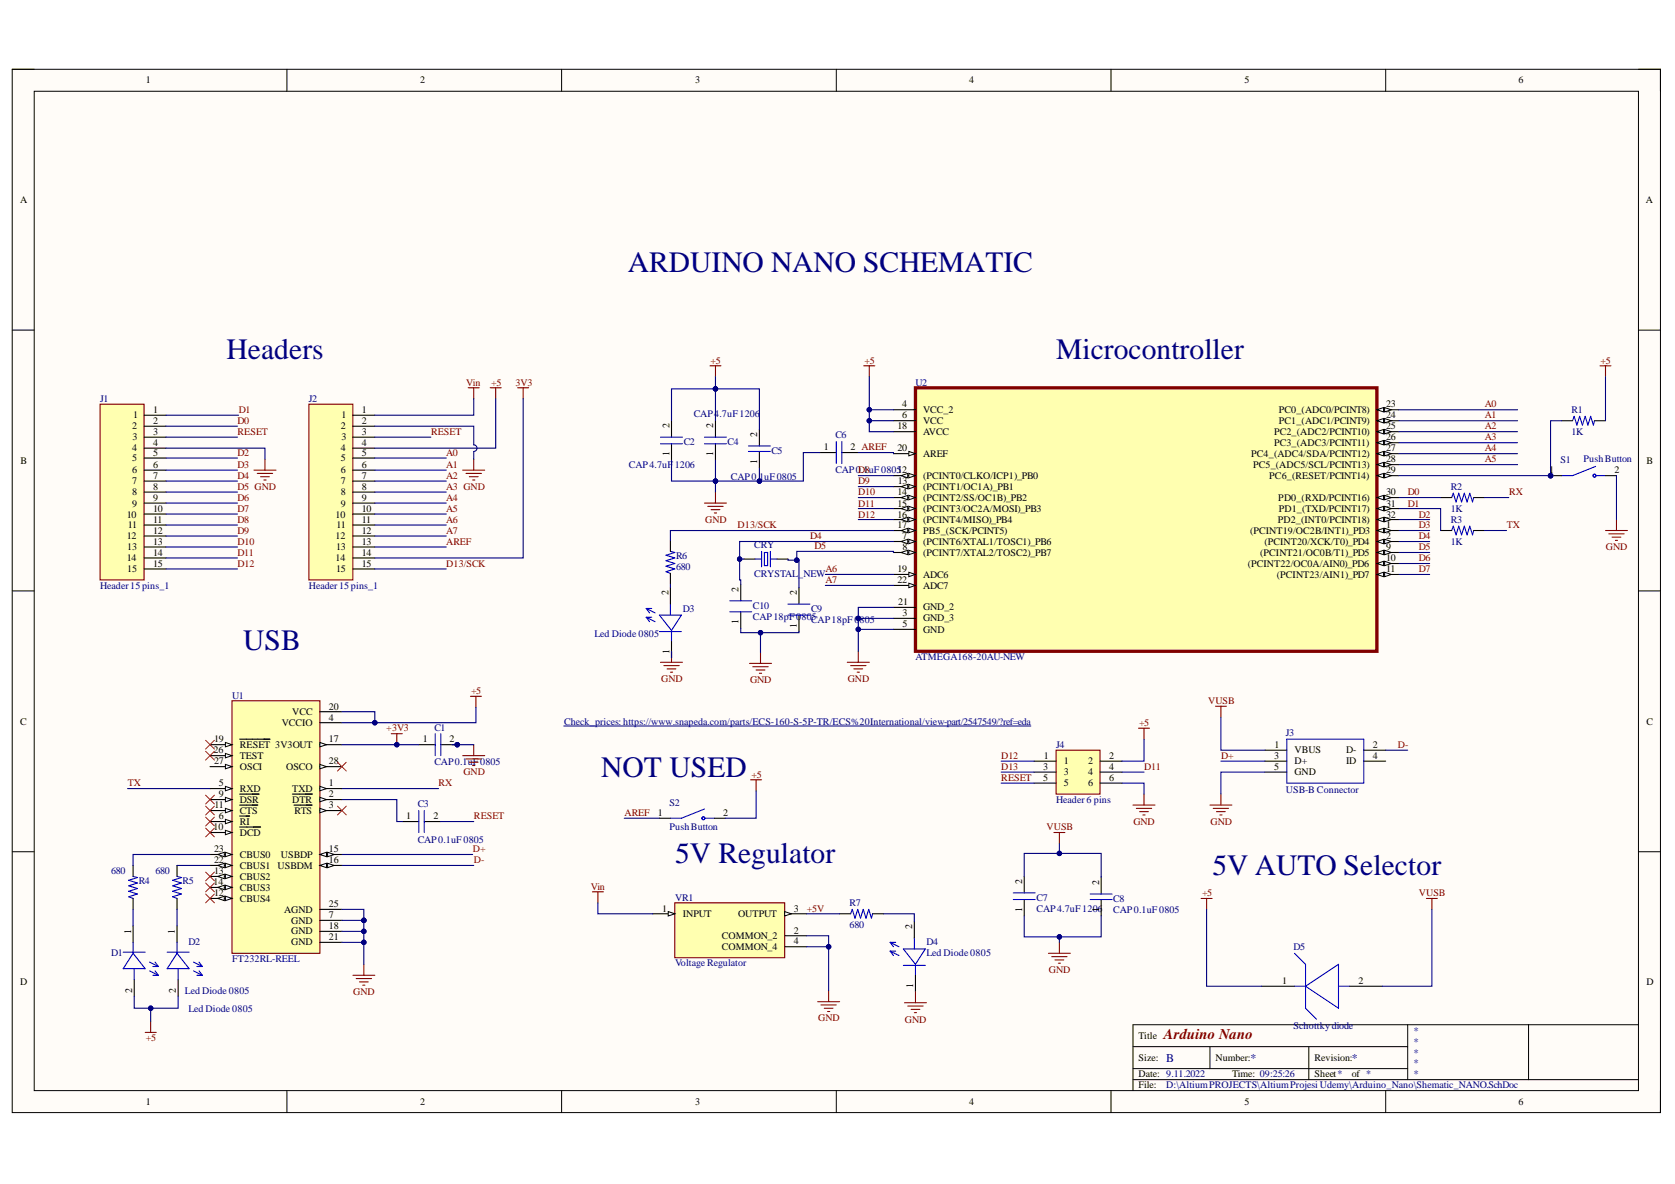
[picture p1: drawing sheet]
<svg xmlns="http://www.w3.org/2000/svg" width="297mm" height="210mm" viewBox="0 0 297 210" stroke-linecap="round" stroke-linejoin="round" font-family="sans-serif">
<defs><g id="words">
<g font-size="5.2" fill="#000080">
<text x="111.4" y="48.2">ARDUINO NANO SCHEMATIC</text>
<text x="40.2" y="63.7">Headers</text>
<text x="187.3" y="63.7">Microcontroller</text>
<text x="43.1" y="115.3">USB</text>
<text x="106.6" y="137.7">NOT USED</text>
<text x="119.7" y="153.1">5V Regulator</text>
<text x="215" y="155.2">5V AUTO Selector</text>
</g>
<text font-size="2.6" fill="#800000" x="206.4" y="184.2">Arduino Nano</text>
<g font-size="2.1" fill="#000080">
<text x="206.8" y="188.2">B</text>
<text x="221.8" y="188.2">*</text>
<text x="239.7" y="188.2">*</text>
</g>
<g font-size="1.8">
<text x="25.9" y="14.8">1</text>
<text x="74.5" y="14.8">2</text>
<text x="123.3" y="14.8">3</text>
<text x="171.9" y="14.8">4</text>
<text x="220.7" y="14.8">5</text>
<text x="269.3" y="14.8">6</text>
<text x="3.6" y="36">A</text>
<text x="291.9" y="36">A</text>
<text x="23.4" y="76.1">2</text>
<text x="23.6" y="74.2">1</text>
<text x="27.1" y="77.1">3</text>
<text x="27.1" y="75.2">2</text>
<text x="27.1" y="73.2">1</text>
<text x="60.5" y="76.1">2</text>
<text x="60.5" y="74.2">1</text>
<text x="64.2" y="77.1">3</text>
<text x="64.2" y="75.2">2</text>
<text x="64.2" y="73.2">1</text>
<text x="118.7" y="76" transform="rotate(-90 118.7 76)">2</text>
<text x="126.5" y="76" transform="rotate(-90 126.5 76)">2</text>
<text x="134.3" y="77.5" transform="rotate(-90 134.3 77.5)">2</text>
<text x="159.1" y="76.1">18</text>
<text x="160" y="72.2">4</text>
<text x="160" y="74.2">6</text>
<text x="163.7" y="73.2">VCC_2</text>
<text x="163.7" y="75.2">VCC</text>
<text x="163.7" y="77.1">AVCC</text>
<text x="225.9" y="77.1">PC2_(ADC2/PCINT10)</text>
<text x="226.8" y="73.2">PC0_(ADC0/PCINT8)</text>
<text x="226.8" y="75.2">PC1_(ADC1/PCINT9)</text>
<text x="245.8" y="72.2">23</text>
<text x="245.8" y="74.2">24</text>
<text x="245.8" y="76.1">25</text>
<text x="3.6" y="82.2">B</text>
<text x="23.4" y="83.9">6</text>
<text x="23.4" y="81.8">5</text>
<text x="23.4" y="80">4</text>
<text x="23.5" y="78.1">3</text>
<text x="27.1" y="83">6</text>
<text x="27.1" y="80.9">5</text>
<text x="27.1" y="79.1">4</text>
<text x="60.5" y="83.9">6</text>
<text x="60.5" y="81.8">5</text>
<text x="60.5" y="80">4</text>
<text x="60.5" y="78.1">3</text>
<text x="64.2" y="83">6</text>
<text x="64.2" y="80.9">5</text>
<text x="64.2" y="79.1">4</text>
<text x="118.7" y="80.9" transform="rotate(-90 118.7 80.9)">1</text>
<text x="126.5" y="80.9" transform="rotate(-90 126.5 80.9)">1</text>
<text x="134.3" y="82.3" transform="rotate(-90 134.3 82.3)">1</text>
<text x="146.1" y="79.8">1</text>
<text x="150.8" y="79.8">2 AREF</text>
<text x="159.1" y="80">20</text>
<text x="163.7" y="81">AREF</text>
<text x="221.9" y="81">PC4_(ADC4/SDA/PCINT12)</text>
<text x="222.2" y="83">PC5_(ADC5/SCL/PCINT13)</text>
<text x="225.9" y="79.1">PC3_(ADC3/PCINT11)</text>
<text x="245.8" y="78.1">26</text>
<text x="245.8" y="80">27</text>
<text x="245.8" y="81.9">28</text>
<text x="245.8" y="83.9">29</text>
<text x="274.7" y="83.9">1</text>
<text x="286.3" y="83.9">2</text>
<text x="292" y="82.2">B</text>
<text x="23.4" y="89.8">9</text>
<text x="23.4" y="87.8">8</text>
<text x="23.4" y="85.8">7</text>
<text x="27.1" y="88.8">9</text>
<text x="27.1" y="86.8">8</text>
<text x="27.1" y="84.9">7</text>
<text x="60.5" y="89.8">9</text>
<text x="60.5" y="87.8">8</text>
<text x="60.5" y="85.8">7</text>
<text x="64.2" y="88.8">9</text>
<text x="64.2" y="86.8">8</text>
<text x="64.2" y="84.9">7</text>
<text x="159.1" y="87.8">14</text>
<text x="159.1" y="89.8">15</text>
<text x="159.2" y="85.8">13</text>
<text x="163.7" y="84.9">(PCINT0/CLKO/ICP1)_PB0</text>
<text x="163.7" y="86.8">(PCINT1/OC1A)_PB1</text>
<text x="163.7" y="88.8">(PCINT2/SS/OC1B)_PB2</text>
<text x="225.1" y="84.9">PC6_(RESET/PCINT14)</text>
<text x="226.7" y="88.8">PD0_(RXD/PCINT16)</text>
<text x="245.8" y="87.8">30</text>
<text x="245.8" y="89.8">31</text>
<text x="22.5" y="95.6">12</text>
<text x="22.5" y="91.7">10</text>
<text x="22.7" y="93.7">11</text>
<text x="27.1" y="94.6">12</text>
<text x="27.1" y="92.7">11</text>
<text x="27.1" y="90.7">10</text>
<text x="59.5" y="95.6">12</text>
<text x="59.5" y="91.7">10</text>
<text x="59.7" y="93.7">11</text>
<text x="64.2" y="94.6">12</text>
<text x="64.2" y="92.7">11</text>
<text x="64.2" y="90.7">10</text>
<text x="159.1" y="91.7">16</text>
<text x="159.1" y="93.7">17</text>
<text x="160" y="95.6">7</text>
<text x="163.7" y="90.7">(PCINT3/OC2A/MOSI)_PB3</text>
<text x="163.7" y="92.7">(PCINT4/MISO)_PB4</text>
<text x="163.7" y="94.6">PB5_(SCK/PCINT5)</text>
<text x="221.7" y="94.6">(PCINT19/OC2B/INT1)_PD3</text>
<text x="226.6" y="92.7">PD2_(INT0/PCINT18)</text>
<text x="226.8" y="90.7">PD1_(TXD/PCINT17)</text>
<text x="245.8" y="91.7">32</text>
<text x="245.8" y="93.7">1</text>
<text x="245.8" y="95.6">2</text>
<text x="22.5" y="99.5">14</text>
<text x="22.6" y="101.5">15</text>
<text x="22.6" y="97.6">13</text>
<text x="27.1" y="100.4">15</text>
<text x="27.1" y="98.5">14</text>
<text x="27.1" y="96.6">13</text>
<text x="59.5" y="99.5">14</text>
<text x="59.6" y="101.5">15</text>
<text x="59.6" y="97.6">13</text>
<text x="64.2" y="100.4">15</text>
<text x="64.2" y="98.5">14</text>
<text x="64.2" y="96.6">13</text>
<text x="159.1" y="101.5">19</text>
<text x="160.1" y="97.6">8</text>
<text x="163.7" y="96.6">(PCINT6/XTAL1/TOSC1)_PB6</text>
<text x="163.7" y="98.5">(PCINT7/XTAL2/TOSC2)_PB7</text>
<text x="221.3" y="100.4">(PCINT22/OC0A/AIN0)_PD6</text>
<text x="223.5" y="98.5">(PCINT21/OC0B/T1)_PD5</text>
<text x="224.2" y="96.6">(PCINT20/XCK/T0)_PD4</text>
<text x="245.8" y="97.6">9</text>
<text x="245.8" y="99.5">10</text>
<text x="245.8" y="101.5">11</text>
<text x="118.5" y="105.5" transform="rotate(-90 118.5 105.5)">2</text>
<text x="131" y="104.9" transform="rotate(-90 131 104.9)">2</text>
<text x="141.3" y="105.5" transform="rotate(-90 141.3 105.5)">2</text>
<text x="159.1" y="103.4">22</text>
<text x="159.3" y="107.3">21</text>
<text x="163.7" y="102.4">ADC6</text>
<text x="163.7" y="104.3">ADC7</text>
<text x="226.4" y="102.4">(PCINT23/AIN1)_PD7</text>
<text x="131" y="110.7" transform="rotate(-90 131 110.7)">1</text>
<text x="141.3" y="111.3" transform="rotate(-90 141.3 111.3)">1</text>
<text x="160.1" y="109.2">3</text>
<text x="160.1" y="111.2">5</text>
<text x="163.7" y="108.2">GND_2</text>
<text x="163.7" y="110.2">GND_3</text>
<text x="163.7" y="112.2">GND</text>
<text x="118.7" y="115.9" transform="rotate(-90 118.7 115.9)">1</text>
<text x="58.3" y="125.8">20</text>
<text x="3.6" y="128.5">C</text>
<text x="38" y="131.6">19</text>
<text x="50" y="128.7">VCCIO</text>
<text x="51.8" y="126.7">VCC</text>
<text x="58.3" y="127.7">4</text>
<text x="58.3" y="131.6">17</text>
<text x="75" y="131.6">1</text>
<text x="79.7" y="131.6">2</text>
<text x="292" y="128.5">C</text>
<text x="37.9" y="133.6">26</text>
<text x="38" y="135.5">27</text>
<text x="42.5" y="132.6">RESET 3V3OUT</text>
<text x="42.5" y="134.6">TEST</text>
<text x="42.5" y="136.5">OSCI</text>
<text x="50.7" y="136.5">OSCO</text>
<text x="58.3" y="135.5">28</text>
<text x="185" y="136.5">3</text>
<text x="185.1" y="134.6">1</text>
<text x="188.6" y="135.5">1</text>
<text x="188.6" y="137.5">3</text>
<text x="193" y="135.5">2</text>
<text x="193" y="137.5">4</text>
<text x="196.7" y="134.6">2</text>
<text x="196.7" y="136.5">4</text>
<text x="225.9" y="134.6">3</text>
<text x="225.9" y="136.5">5</text>
<text x="226" y="132.6">1</text>
<text x="229.6" y="133.6">VBUS</text>
<text x="229.6" y="135.5">D+</text>
<text x="229.6" y="137.5">GND</text>
<text x="238.7" y="133.6">D-</text>
<text x="238.7" y="135.5">ID</text>
<text x="243.4" y="132.6">2</text>
<text x="243.4" y="134.6">4</text>
<text x="38" y="143.3">11</text>
<text x="38.8" y="139.4">5</text>
<text x="38.8" y="141.3">9</text>
<text x="42.5" y="140.4">RXD</text>
<text x="42.5" y="142.4">DSR</text>
<text x="51.8" y="140.4">TXD</text>
<text x="51.8" y="142.4">DTR</text>
<text x="58.3" y="139.4">1</text>
<text x="58.3" y="141.3">2</text>
<text x="58.3" y="143.3">3</text>
<text x="185" y="138.5">5</text>
<text x="188.6" y="139.4">5</text>
<text x="193" y="139.4">6</text>
<text x="196.7" y="138.5">6</text>
<text x="37.9" y="147.2">10</text>
<text x="38.8" y="145.2">6</text>
<text x="42.5" y="144.3">CTS</text>
<text x="42.5" y="146.2">RI</text>
<text x="42.5" y="148.2">DCD</text>
<text x="52.3" y="144.3">RTS</text>
<text x="72" y="145.2">1</text>
<text x="76.9" y="145.2">2</text>
<text x="116.7" y="144.6">1</text>
<text x="128.3" y="144.6">2</text>
<text x="38" y="151.1">23</text>
<text x="38" y="153">22</text>
<text x="38" y="155">13</text>
<text x="42.5" y="152.1">CBUS0</text>
<text x="42.5" y="154">CBUS1 USBDM</text>
<text x="42.5" y="156">CBUS2</text>
<text x="49.8" y="152.1">USBDP</text>
<text x="58.3" y="151.1">15</text>
<text x="58.3" y="153">16</text>
<text x="37.9" y="157">14</text>
<text x="38" y="158.9">12</text>
<text x="42.5" y="157.9">CBUS3</text>
<text x="42.5" y="159.8">CBUS4</text>
<text x="50.4" y="161.8">AGND</text>
<text x="58.3" y="160.9">25</text>
<text x="117.4" y="161.6">1</text>
<text x="140.8" y="161.6">3</text>
<text x="181.3" y="161.7" transform="rotate(-90 181.3 161.7)">1</text>
<text x="181.3" y="156.7" transform="rotate(-90 181.3 156.7)">2</text>
<text x="194.9" y="161.7" transform="rotate(-90 194.9 161.7)">1</text>
<text x="194.9" y="157" transform="rotate(-90 194.9 157)">2</text>
<text x="23.3" y="165.5" transform="rotate(-90 23.3 165.5)">1</text>
<text x="31" y="165.5" transform="rotate(-90 31 165.5)">1</text>
<text x="51.7" y="163.7">GND</text>
<text x="51.7" y="165.7">GND</text>
<text x="51.7" y="167.6">GND</text>
<text x="58.3" y="162.8">7</text>
<text x="58.3" y="164.7">18</text>
<text x="58.3" y="166.7">21</text>
<text x="121.1" y="162.5">INPUT</text>
<text x="128" y="166.5">COMMON_2</text>
<text x="130.9" y="162.5">OUTPUT</text>
<text x="140.8" y="165.5">2</text>
<text x="140.8" y="167.4">4</text>
<text x="161.8" y="164.7" transform="rotate(-90 161.8 164.7)">2</text>
<text x="128" y="168.5">COMMON_4</text>
<text x="3.6" y="174.7">D</text>
<text x="23.4" y="176.1" transform="rotate(-90 23.4 176.1)">2</text>
<text x="31.2" y="176.1" transform="rotate(-90 31.2 176.1)">2</text>
<text x="161.9" y="175.1" transform="rotate(-90 161.9 175.1)">1</text>
<text x="227.4" y="174.5">1</text>
<text x="240.9" y="174.5">2</text>
<text x="292" y="174.7">D</text>
<text x="201.9" y="184.2">Title</text>
<text x="201.9" y="188.1">Size:</text>
<text x="201.9" y="191">Date: 9.11.2022</text>
<text x="215.5" y="188.1">Number:</text>
<text x="218.5" y="191">Time: 09:25:26</text>
<text x="233.1" y="188.1">Revision:</text>
<text x="233.1" y="191">Sheet*</text>
<text x="239.7" y="191">of *</text>
<text x="25.9" y="195.8">1</text>
<text x="74.5" y="195.8">2</text>
<text x="123.3" y="195.8">3</text>
<text x="171.9" y="195.8">4</text>
<text x="201.9" y="193">File:</text>
<text x="220.7" y="195.8">5</text>
<text x="269.3" y="195.8">6</text>
</g>
<g font-size="1.8" fill="#800000">
<text x="126" y="64.5">+5</text>
<text x="153.3" y="64.5">+5</text>
<text x="283.8" y="64.5">+5</text>
<text x="82.7" y="68.3">Vin</text>
<text x="87.1" y="68.3">+5</text>
<text x="91.4" y="68.3">3V3</text>
<text x="42.1" y="75.2">D0</text>
<text x="42.1" y="77.1">RESET</text>
<text x="42.4" y="73.2">D1</text>
<text x="76.4" y="77.1">RESET</text>
<text x="263.3" y="72.2">A0</text>
<text x="263.3" y="74.2">A1</text>
<text x="263.3" y="76.1">A2</text>
<text x="42.1" y="80.9">D2</text>
<text x="42.1" y="83">D3</text>
<text x="79.1" y="80.9">A0</text>
<text x="79.1" y="83">A1</text>
<text x="263.3" y="78.1">A3</text>
<text x="263.3" y="80">A4</text>
<text x="263.3" y="81.9">A5</text>
<text x="42.1" y="84.9">D4</text>
<text x="42.1" y="86.8">D5 GND</text>
<text x="42.1" y="88.8">D6</text>
<text x="79.1" y="84.9">A2</text>
<text x="79.1" y="86.8">A3 GND</text>
<text x="79.1" y="88.8">A4</text>
<text x="152.2" y="85.8">D9</text>
<text x="152.2" y="87.8">D10</text>
<text x="152.2" y="89.8">D11</text>
<text x="249.7" y="87.8">D0</text>
<text x="249.7" y="89.8">D1</text>
<text x="267.6" y="87.8">RX</text>
<text x="42.1" y="90.7">D7</text>
<text x="42.1" y="92.7">D8</text>
<text x="42.1" y="94.6">D9</text>
<text x="79.1" y="90.7">A5</text>
<text x="79.1" y="92.7">A6</text>
<text x="79.1" y="94.6">A7</text>
<text x="125.1" y="92.7">GND</text>
<text x="130.8" y="93.7">D13/SCK</text>
<text x="143.7" y="95.6">D4</text>
<text x="152.2" y="91.7">D12</text>
<text x="251.6" y="93.7">D3</text>
<text x="251.6" y="95.6">D4</text>
<text x="251.6" y="91.7">D2</text>
<text x="267.2" y="93.7">TX</text>
<text x="42.1" y="96.6">D10</text>
<text x="42.1" y="98.5">D11</text>
<text x="42.1" y="100.4">D12</text>
<text x="79.1" y="96.6">AREF</text>
<text x="79.1" y="100.4">D13/SCK</text>
<text x="144.4" y="97.3">D5</text>
<text x="146.4" y="101.5">A6</text>
<text x="251.6" y="97.6">D5</text>
<text x="251.6" y="99.5">D6</text>
<text x="251.6" y="101.5">D7</text>
<text x="284.8" y="97.6">GND</text>
<text x="146.4" y="103.4">A7</text>
<text x="83.5" y="123.1">+5</text>
<text x="117.3" y="120.9">GND</text>
<text x="133" y="121.1">GND</text>
<text x="150.3" y="120.9">GND</text>
<text x="214.3" y="124.8">VUSB</text>
<text x="68.5" y="129.7">+3V3</text>
<text x="202" y="128.7">+5</text>
<text x="82.2" y="137.5">GND</text>
<text x="133.3" y="137.9">+5</text>
<text x="177.6" y="134.6">D12</text>
<text x="177.6" y="136.5">D13</text>
<text x="202.9" y="136.5">D11</text>
<text x="216.5" y="134.6">D+</text>
<text x="247.9" y="132.6">D-</text>
<text x="22.7" y="139.4">TX</text>
<text x="77.8" y="139.4">RX</text>
<text x="177.6" y="138.5">RESET</text>
<text x="84" y="145.2">RESET</text>
<text x="110.8" y="144.6">AREF</text>
<text x="185.6" y="147.2">VUSB</text>
<text x="201" y="146.2">GND</text>
<text x="214.7" y="146.2">GND</text>
<text x="83.9" y="151.1">D+</text>
<text x="84" y="153">D-</text>
<text x="104.8" y="157.7">Vin</text>
<text x="143.1" y="161.6">+5V</text>
<text x="213.2" y="158.9">+5</text>
<text x="251.6" y="158.9">VUSB</text>
<text x="186" y="172.5">GND</text>
<text x="62.7" y="176.4">GND</text>
<text x="25.9" y="184.6">+5</text>
<text x="145.1" y="181">GND</text>
<text x="160.5" y="181.3">GND</text>
</g>
<g font-size="1.8" fill="#000080">
<text x="17.8" y="71.3">J1</text>
<text x="54.8" y="71.3">J2</text>
<text x="162.3" y="68.3">U2</text>
<text x="123" y="73.8">CAP4.7uF1206</text>
<text x="148.1" y="77.7">C6</text>
<text x="278.7" y="73.2">R1</text>
<text x="278.7" y="77.1">1K</text>
<text x="111.5" y="83">CAP4.7uF</text>
<text x="119.6" y="83">1206</text>
<text x="121.3" y="78.8">C2</text>
<text x="129" y="78.8">C4</text>
<text x="136.8" y="80.4">C5</text>
<text x="148.1" y="83.9">CAP0D.18uF080512</text>
<text x="276.7" y="82.1">S1</text>
<text x="280.8" y="81.9">PushButton</text>
<text x="129.6" y="85.1">CAP0.1uF0805</text>
<text x="257.3" y="86.8">R2</text>
<text x="257.3" y="90.7">1K</text>
<text x="257.3" y="92.7">R3</text>
<text x="119.9" y="99.1">R6</text>
<text x="119.9" y="101">680</text>
<text x="133.8" y="97.2">CRY</text>
<text x="257.3" y="96.6">1K</text>
<text x="17.8" y="104.3">Header15pins_1</text>
<text x="54.8" y="104.3">Header15pins_1</text>
<text x="133.5" y="107.9">C10</text>
<text x="133.8" y="102.2">CRYSTAL_NEW</text>
<text x="105.4" y="113">Led Diode 0805</text>
<text x="121.1" y="108.5">D3</text>
<text x="133.5" y="109.8">CAP18pF0</text>
<text x="142.1" y="109.8">805</text>
<text x="143.8" y="108.5">C9</text>
<text x="143.8" y="110.4">CAP18pF0805</text>
<text x="162.3" y="117">ATMEGA168-20AU-NEW</text>
<text x="41.2" y="123.9">U1</text>
<text x="77" y="129.5">C1</text>
<text x="100" y="128.5">Check_prices: https://www.snapeda.com/parts/ECS-160-S-5P-TR/ECS%20International/view-part/2547549/?ref=eda</text>
<text x="228" y="130.4">J3</text>
<text x="77" y="135.7">CAP0.1uF0805</text>
<text x="187.3" y="132.6">J4</text>
<text x="74.1" y="143.1">C3</text>
<text x="118.7" y="142.9">S2</text>
<text x="187.3" y="142.4">Header 6 pins</text>
<text x="228" y="140.6">USB-B Connector</text>
<text x="74.1" y="149.4">CAP0.1uF0805</text>
<text x="118.7" y="147.2">PushButton</text>
<text x="19.7" y="155">680</text>
<text x="27.6" y="155">680</text>
<text x="24.6" y="156.7">R4</text>
<text x="32.4" y="156.7">R5</text>
<text x="119.7" y="159.7">VR1</text>
<text x="150.7" y="160.6">R7</text>
<text x="183.8" y="159.7">C7</text>
<text x="183.8" y="161.6">CAP4.7uF1206</text>
<text x="197.4" y="159.8">C8</text>
<text x="197.4" y="161.8">CAP0.1uF0805</text>
<text x="33.4" y="167.6">D2</text>
<text x="150.7" y="164.5">680</text>
<text x="164.3" y="167.6">D4</text>
<text x="19.7" y="169.6">D1</text>
<text x="41.2" y="170.6">FT232RL-REEL</text>
<text x="119.7" y="171.3">Voltage Regulator</text>
<text x="164.3" y="169.6">Led Diode 0805</text>
<text x="229.4" y="168.5">D5</text>
<text x="32.8" y="176.2">Led Diode 0805</text>
<text x="33.4" y="179.4">Led Diode 0805</text>
<text x="229.4" y="182.4">Schottkydiode</text>
<text x="250.6" y="183.2">*</text>
<text x="250.6" y="185.2">*</text>
<text x="250.6" y="187.1">*</text>
<text x="250.6" y="189.1">*</text>
<text x="250.6" y="191">*</text>
<text x="206.8" y="193">D:\AltiumPROJECTS\AltiumProjesi Udemy\Arduino_Nano\Shematic_NANO.SchDoc</text>
</g>
</g></defs>
<path d="M2.2 12.3h292.3v184.9h-292.3z" fill-rule="evenodd" fill="#fffcf8"/>
<path d="M2.2 12.3h292.3v184.9h-292.3z" fill="none" stroke="#000" stroke-width=".18"/>
<path d="M6.1 16.2h284.5v177.1h-284.5z" fill-rule="evenodd" fill="#fffcf8"/>
<g fill="none" stroke="#000" stroke-width=".18">
<path d="M2.2 12.3h3.9M6.1 16.2h284.5v177.1h-284.5zM50.9 12.3v3.9M99.6 12.3v3.9M148.3 12.3v3.9M197 12.3v3.9M245.7 12.3v3.9M290.6 12.3h3.9v3.9M2.2 58.5h3.9M290.6 58.5h3.9M2.2 104.8h3.9M290.6 104.8h3.9"/>
<path d="M2.2 151h3.9M290.6 151h3.9M50.9 193.3v3.9M99.6 193.3v3.9M148.3 193.3v3.9M197 193.3v3.9M200.9 185.6h48.7M200.9 191.4h89.7M200.9 189.5h48.7M214.6 185.6v3.9M232.1 185.6v5.8M245.7 193.3v3.9"/>
<path d="M249.6 181.7v9.7M271.1 181.7v9.7M290.6 181.7h-89.7v11.6M294.5 193.3v3.9"/>
</g>
<path d="M119.7 160.1h19.4v9.7h-19.4z" fill-rule="evenodd" fill="#ffffb0"/>
<path d="M119.7 160.1h19.4v9.7h-19.4z" fill="none" stroke="#800000" stroke-width=".2"/>
<path d="M115.8 162h3.9" fill="none" stroke="#000" stroke-width=".2"/>
<path d="M118.5 161.6l1.2 .4-1.2 .4z" fill="#f8fcff"/>
<path d="M118.5 161.6l1.2 .4-1.2 .4z" fill="none" stroke="#000" stroke-width=".18"/>
<path d="M139.1 162h3.9" fill="none" stroke="#000" stroke-width=".2"/>
<path d="M139.1 161.6l1.2 .4-1.2 .4z" fill="#f8fcff"/>
<path d="M139.1 161.6l1.2 .4-1.2 .4z" fill="none" stroke="#000" stroke-width=".18"/>
<path d="M139.1 165.9h3.9M139.1 167.8h3.9M148.9 162h1.9M154.7 162h2M162.1 163.4v2.9" fill="none" stroke="#000" stroke-width=".2"/>
<path d="M105.1 158.1h1.9M106 158.1v2" fill="none" stroke="#800000" stroke-width=".2"/>
<path d="M145 177.6h3.9M145.6 178.2h2.7M146.2 178.7h1.5M146.8 179.3h.3M146.9 175.6v2M160.4 177.8h3.9M161 178.4h2.7M161.6 178.9h1.5M162.1 179.5h.4M162.3 175.8v2" fill="none" stroke="#800000" stroke-width=".19"/>
<path d="M150.8 162l.3-.8 .5 1.6 .5-1.6 .5 1.6 .5-1.6 .5 1.6 .5-1.6 .4 1.6 .2-.8M157.9 168.6l1.5 .8M157.9 168.6h.9M157.9 168.6l.5 .8M157.9 167.1l1.5 .7M157.9 167.1h.9M157.9 167.1l.5 .7M160.2 168.2h3.9l-1.8 2.8zM160.2 171.1h3.9M162.1 166.3v1.9" fill="none" stroke="#00f" stroke-width=".2"/>
<path d="M162.3 171.1v1.8" fill="none" stroke="#00f" stroke-width=".19"/>
<path d="M162.3 172.9v2.9" fill="none" stroke="#000" stroke-width=".19"/>
<path d="M41.1 124.2h15.6v44.8h-15.6z" fill-rule="evenodd" fill="#ffffb0"/>
<path d="M41.1 124.2h15.6v44.8h-15.6z" fill="none" stroke="#800000" stroke-width=".2"/>
<path d="M37.2 132h3.9" fill="none" stroke="#000" stroke-width=".2"/>
<path d="M40 131.6l1.1 .4-1.1 .4z" fill="#f8fcff"/>
<path d="M40 131.6l1.1 .4-1.1 .4z" fill="none" stroke="#000" stroke-width=".18"/>
<path d="M37.2 134h3.9M42.5 131h5.4" fill="none" stroke="#000" stroke-width=".2"/>
<path d="M40 133.6l1.1 .4-1.1 .4z" fill="#f8fcff"/>
<path d="M40 133.6l1.1 .4-1.1 .4z" fill="none" stroke="#000" stroke-width=".18"/>
<path d="M37.2 135.9h3.9" fill="none" stroke="#000" stroke-width=".2"/>
<path d="M40 135.5l1.1 .4-1.1 .4z" fill="#f8fcff"/>
<path d="M40 135.5l1.1 .4-1.1 .4z" fill="none" stroke="#000" stroke-width=".18"/>
<path d="M37.2 139.8h3.9" fill="none" stroke="#000" stroke-width=".2"/>
<path d="M40 139.4l1.1 .4-1.1 .4z" fill="#f8fcff"/>
<path d="M40 139.4l1.1 .4-1.1 .4z" fill="none" stroke="#000" stroke-width=".18"/>
<path d="M37.2 141.8h3.9" fill="none" stroke="#000" stroke-width=".2"/>
<path d="M40 141.4l1.1 .4-1.1 .3z" fill="#f8fcff"/>
<path d="M40 141.4l1.1 .4-1.1 .3z" fill="none" stroke="#000" stroke-width=".18"/>
<path d="M37.2 143.7h3.9M42.5 140.8h3.4" fill="none" stroke="#000" stroke-width=".2"/>
<path d="M40 143.3l1.1 .4-1.1 .4z" fill="#f8fcff"/>
<path d="M40 143.3l1.1 .4-1.1 .4z" fill="none" stroke="#000" stroke-width=".18"/>
<path d="M37.2 145.6h3.9M42.5 142.7h3.2" fill="none" stroke="#000" stroke-width=".2"/>
<path d="M40 145.3l1.1 .3-1.1 .4z" fill="#f8fcff"/>
<path d="M40 145.3l1.1 .3-1.1 .4z" fill="none" stroke="#000" stroke-width=".18"/>
<path d="M37.2 147.6h3.9M42.5 144.7h1.8" fill="none" stroke="#000" stroke-width=".2"/>
<path d="M40 147.2l1.1 .4-1.1 .4z" fill="#f8fcff"/>
<path d="M40 147.2l1.1 .4-1.1 .4z" fill="none" stroke="#000" stroke-width=".18"/>
<path d="M37.2 151.5h3.9M42.5 146.6h3.7" fill="none" stroke="#000" stroke-width=".2"/>
<path d="M40 151.1l1.1 .4-1.1 .4z" fill="#f8fcff"/>
<path d="M40 151.1l1.1 .4-1.1 .4z" fill="none" stroke="#000" stroke-width=".18"/>
<path d="M38.6 151.5l1.2-.4v.8z" fill="#f8fcff"/>
<path d="M38.6 151.5l1.2-.4v.8z" fill="none" stroke="#000" stroke-width=".18"/>
<path d="M37.2 153.4h3.9" fill="none" stroke="#000" stroke-width=".2"/>
<path d="M40 153l1.1 .4-1.1 .4z" fill="#f8fcff"/>
<path d="M40 153l1.1 .4-1.1 .4z" fill="none" stroke="#000" stroke-width=".18"/>
<path d="M38.6 153.4l1.2-.4v.8z" fill="#f8fcff"/>
<path d="M38.6 153.4l1.2-.4v.8z" fill="none" stroke="#000" stroke-width=".18"/>
<path d="M37.2 155.4h3.9" fill="none" stroke="#000" stroke-width=".2"/>
<path d="M40 155l1.1 .4-1.1 .4z" fill="#f8fcff"/>
<path d="M40 155l1.1 .4-1.1 .4z" fill="none" stroke="#000" stroke-width=".18"/>
<path d="M38.6 155.4l1.2-.4v.8z" fill="#f8fcff"/>
<path d="M38.6 155.4l1.2-.4v.8z" fill="none" stroke="#000" stroke-width=".18"/>
<path d="M37.2 157.3h3.9" fill="none" stroke="#000" stroke-width=".2"/>
<path d="M40 156.9l1.1 .4-1.1 .4z" fill="#f8fcff"/>
<path d="M40 156.9l1.1 .4-1.1 .4z" fill="none" stroke="#000" stroke-width=".18"/>
<path d="M38.6 157.3l1.2-.4v.8z" fill="#f8fcff"/>
<path d="M38.6 157.3l1.2-.4v.8z" fill="none" stroke="#000" stroke-width=".18"/>
<path d="M37.2 159.3h3.9" fill="none" stroke="#000" stroke-width=".2"/>
<path d="M40 158.9l1.1 .4-1.1 .4z" fill="#f8fcff"/>
<path d="M40 158.9l1.1 .4-1.1 .4z" fill="none" stroke="#000" stroke-width=".18"/>
<path d="M38.6 159.3l1.2-.4v.8z" fill="#f8fcff"/>
<path d="M38.6 159.3l1.2-.4v.8z" fill="none" stroke="#000" stroke-width=".18"/>
<path d="M56.7 126.2h3.9M56.7 128.1h3.9M56.7 132h3.9" fill="none" stroke="#000" stroke-width=".2"/>
<path d="M56.7 131.6l1.2 .4-1.2 .4z" fill="#f8fcff"/>
<path d="M56.7 131.6l1.2 .4-1.2 .4z" fill="none" stroke="#000" stroke-width=".18"/>
<path d="M56.7 135.9h3.9" fill="none" stroke="#000" stroke-width=".2"/>
<path d="M56.7 135.5l1.2 .4-1.2 .4z" fill="#f8fcff"/>
<path d="M56.7 135.5l1.2 .4-1.2 .4z" fill="none" stroke="#000" stroke-width=".18"/>
<path d="M56.7 139.8h3.9" fill="none" stroke="#000" stroke-width=".2"/>
<path d="M56.7 139.4l1.2 .4-1.2 .4z" fill="#f8fcff"/>
<path d="M56.7 139.4l1.2 .4-1.2 .4z" fill="none" stroke="#000" stroke-width=".18"/>
<path d="M56.7 141.8h3.9" fill="none" stroke="#000" stroke-width=".2"/>
<path d="M56.7 141.4l1.2 .4-1.2 .3z" fill="#f8fcff"/>
<path d="M56.7 141.4l1.2 .4-1.2 .3z" fill="none" stroke="#000" stroke-width=".18"/>
<path d="M51.8 140.8h3.6M56.7 143.7h3.9" fill="none" stroke="#000" stroke-width=".2"/>
<path d="M56.7 143.3l1.2 .4-1.2 .4z" fill="#f8fcff"/>
<path d="M56.7 143.3l1.2 .4-1.2 .4z" fill="none" stroke="#000" stroke-width=".18"/>
<path d="M52.1 142.7h3.3M56.7 151.5h3.9" fill="none" stroke="#000" stroke-width=".2"/>
<path d="M56.7 151.5l1.2-.4v.8z" fill="#f8fcff"/>
<path d="M56.7 151.5l1.2-.4v.8z" fill="none" stroke="#000" stroke-width=".18"/>
<path d="M58.1 151.1l1.2 .4-1.2 .4z" fill="#f8fcff"/>
<path d="M58.1 151.1l1.2 .4-1.2 .4z" fill="none" stroke="#000" stroke-width=".18"/>
<path d="M56.7 153.4h3.9" fill="none" stroke="#000" stroke-width=".2"/>
<path d="M56.7 153.4l1.2-.4v.8z" fill="#f8fcff"/>
<path d="M56.7 153.4l1.2-.4v.8z" fill="none" stroke="#000" stroke-width=".18"/>
<path d="M58.1 153l1.2 .4-1.2 .4z" fill="#f8fcff"/>
<path d="M58.1 153l1.2 .4-1.2 .4z" fill="none" stroke="#000" stroke-width=".18"/>
<path d="M71.3 145.6h3M75.2 145.6h3M56.7 161.2h3.9M56.7 163.2h3.9M56.7 165.1h3.9M56.7 167.1h3.9" fill="none" stroke="#000" stroke-width=".2"/>
<path d="M74.3 143.7v3.9M75.2 143.7v3.9" fill="none" stroke="#00f" stroke-width=".2"/>
<path d="M36.5 133.2l1.5 1.5M38 133.2l-1.5 1.5M36.5 141l1.5 1.5M36.5 144.9l1.5 1.5M36.5 146.8l1.5 1.6M38 141l-1.5 1.5M38 144.9l-1.5 1.5M38 146.8l-1.5 1.6M59.8 142.9l1.6 1.6M61.4 142.9l-1.6 1.6" fill="none" stroke="#f00" stroke-width=".18"/>
<path d="M62.6 172.9h3.9M63.2 173.5h2.7M63.7 174.1h1.6M64.3 174.7h.4M64.5 171v1.9" fill="none" stroke="#800000" stroke-width=".19"/>
<circle cx="81.1" cy="132" r=".39" fill="#000080"/>
<circle cx="81.1" cy="132" r=".39" fill="none" stroke="#000080" stroke-width=".18"/>
<path d="M74.3 132h2.9M78.2 132h2.9" fill="none" stroke="#000" stroke-width=".2"/>
<circle cx="81.1" cy="132" r=".39" fill="#000080"/>
<circle cx="81.1" cy="132" r=".39" fill="none" stroke="#000080" stroke-width=".18"/>
<path d="M77.2 130.1v3.9M78.2 130.1v3.9" fill="none" stroke="#00f" stroke-width=".2"/>
<path d="M69.4 130.1h1.9M70.4 130.1v1.9" fill="none" stroke="#800000" stroke-width=".2"/>
<circle cx="70.4" cy="132" r=".39" fill="#000080"/>
<circle cx="70.4" cy="132" r=".39" fill="none" stroke="#000080" stroke-width=".18"/>
<path d="M82.1 134h3.9M82.6 134.5h2.8M83.2 135.1h1.6M83.8 135.7h.4M84 132v2" fill="none" stroke="#800000" stroke-width=".2"/>
<path d="M36.5 131.2l1.5 1.6M38 131.2l-1.5 1.6M59.8 135.1l1.6 1.6M61.4 135.1l-1.6 1.6M36.5 142.9l1.5 1.6M36.5 158.5l1.5 1.6M36.5 156.5l1.5 1.6M36.5 154.6l1.5 1.6M38 142.9l-1.5 1.6M38 158.5l-1.5 1.6M38 156.5l-1.5 1.6M38 154.6l-1.5 1.6" fill="none" stroke="#f00" stroke-width=".18"/>
<g fill="none" stroke="#00f" stroke-width=".2">
<path d="M23.6 155.4l.8 .2-1.6 .5 1.6 .4-1.6 .5 1.6 .5-1.6 .5 1.6 .5-1.6 .5 .8 .3M31.4 155.4l.8 .2-1.6 .5 1.6 .4-1.6 .5 1.6 .5-1.6 .5 1.6 .5-1.6 .5 .8 .3M21.8 168.8h3.9M23.6 169l2.1 2.7h-3.9zM23.6 167.1v1.7M26.5 170.6l1.6 .7M27.1 171.3h1M27.5 170.6l.6 .7M29.6 168.8h3.9M31.4 169l2.1 2.7h-3.9zM31.4 167.1v1.7M34.3 170.6l1.6 .7"/>
<path d="M34.9 171.3h1M35.3 170.6l.6 .7"/>
</g>
<path d="M23.6 153.4v2M23.6 159.3v1.9M31.4 153.4v2M31.4 159.3v1.9M23.6 164.1v3M31.4 164.1v3" fill="none" stroke="#000" stroke-width=".2"/>
<g fill="none" stroke="#00f" stroke-width=".19">
<path d="M228.2 131h13.6v7.8h-13.6zM179.7 159.5h3.9M179.7 158.3h3.9M193.3 159.5h3.9M193.3 158.5h3.9M23.8 171.7v2M26.5 172.1l1.6 .8M27.1 172.9h1M27.5 172.1l.6 .8M31.6 171.7v2M34.3 172.1l1.6 .8M34.9 172.9h1"/>
<path d="M35.3 172.1l.6 .8"/>
</g>
<path d="M224.3 133h3.9M224.3 134.9h3.9M224.3 136.9h3.9M241.8 133h3.9M241.8 134.9h3.9M181.6 155.4v2.9M181.6 159.5v2.9M195.3 155.6v2.9M195.3 159.5v2.9M23.8 173.7v2.9M31.6 173.7v2.9" fill="none" stroke="#000" stroke-width=".19"/>
<g fill="none" stroke="#800000" stroke-width=".19">
<path d="M215.5 125.2h2M216.5 125.2v2M186.9 147.6h1.9M187.9 147.6v1.9M214.6 142.7h3.9M215.1 143.3h2.8M215.7 143.9h1.6M216.3 144.5h.4M216.5 140.8v1.9M185.9 169h3.9M186.5 169.6h2.7M187.1 170.2h1.6"/>
<path d="M187.7 170.8h.4M187.9 167.1v1.9M25.7 183h2M26.7 181.1v1.9"/>
</g>
<path d="M17.8 71.7h7.8v31.1h-7.8z" fill-rule="evenodd" fill="#ffffb0"/>
<path d="M17.8 71.7h7.8v31.1h-7.8zM45 83.3h3.9M45.6 83.9h2.7M46.2 84.5h1.6M46.8 85.1h.4M47 81.4v1.9" fill="none" stroke="#800000" stroke-width=".2"/>
<g fill="none" stroke="#000" stroke-width=".2">
<path d="M25.6 79.5h3.8M25.6 77.5h3.8M25.6 75.6h3.8M25.6 73.6h3.8M25.6 98.9h3.8M25.6 97h3.8M25.6 95h3.8M25.6 93.1h3.8M25.6 91.1h3.8M25.6 89.2h3.8M25.6 87.2h3.8M25.6 85.3h3.8"/>
<path d="M25.6 83.3h3.8M25.6 81.2h3.8M25.6 100.9h3.8"/>
</g>
<path d="M54.8 71.7h7.8v31.1h-7.8z" fill-rule="evenodd" fill="#ffffb0"/>
<path d="M54.8 71.7h7.8v31.1h-7.8zM83 68.7h2M84 68.7v2M86.9 68.7h2M87.9 68.7v2M91.8 68.7h1.9M92.8 68.7v2M82.1 83.3h3.9M82.6 83.9h2.8M83.2 84.5h1.6M83.8 85.1h.4M84 81.4v1.9" fill="none" stroke="#800000" stroke-width=".2"/>
<g fill="none" stroke="#000" stroke-width=".2">
<path d="M62.6 79.5h3.9M62.6 77.5h3.9M62.6 75.6h3.9M62.6 73.6h3.9M62.6 98.9h3.9M62.6 97h3.9M62.6 95h3.9M62.6 93.1h3.9M62.6 91.1h3.9M62.6 89.2h3.9M62.6 87.2h3.9M62.6 85.3h3.9"/>
<path d="M62.6 83.3h3.9M62.6 81.2h3.9M62.6 100.9h3.9"/>
</g>
<path d="M187.3 133h7.8v7.8h-7.8z" fill-rule="evenodd" fill="#ffffb0"/>
<path d="M187.3 133h7.8v7.8h-7.8zM201.9 129.1h1.9M202.9 129.1v1.9M200.9 142.7h3.9M201.5 143.3h2.7M202.1 143.9h1.5M202.7 144.5h.4M202.9 140.8v1.9M213 159.3h2M214 159.3v1.9M253 159.3h1.9M253.9 159.3v1.9" fill="none" stroke="#800000" stroke-width=".19"/>
<path d="M183.4 134.9h3.9M183.4 136.9h3.9M183.4 138.8h3.9M195.1 134.9h3.9M195.1 136.9h3.9M195.1 138.8h3.9M223.7 174.8h5.9M239.3 174.8h5.9" fill="none" stroke="#000" stroke-width=".19"/>
<path d="M229.6 169l1.9 2v7.7l2 2M229.6 174.8h1.9M231.5 174.8l5.9-3.8v7.7zM237.4 174.8h1.9" fill="none" stroke="#00f" stroke-width=".19"/>
<g fill="none" stroke="#00f" stroke-width=".2">
<path d="M124.9 143.4l-4.1 1.7h-1.9M125 145.1h1.7"/>
<circle cx="124.7" cy="145.1" r=".25"/>
</g>
<path d="M116.9 145.1h2M126.7 145.1h1.9" fill="none" stroke="#000" stroke-width=".2"/>
<path d="M133.1 138.2h2M134.1 138.2v2" fill="none" stroke="#800000" stroke-width=".2"/>
<path d="M162.3 68.7h81.9v46.8h-81.9z" fill-rule="evenodd" fill="#ffffb0"/>
<path d="M162.3 68.7h81.9v46.8h-81.9z" fill="none" stroke="#800000" stroke-width=".58"/>
<path d="M158.4 72.6h3.9M158.4 74.6h3.9M158.4 76.5h3.9M158.4 80.4h3.9" fill="none" stroke="#000" stroke-width=".2"/>
<path d="M161.2 80l1.1 .4-1.1 .4z" fill="#f8fcff"/>
<path d="M161.2 80l1.1 .4-1.1 .4z" fill="none" stroke="#000" stroke-width=".18"/>
<path d="M158.4 84.3h3.9" fill="none" stroke="#000" stroke-width=".2"/>
<path d="M161.2 83.9l1.1 .4-1.1 .4z" fill="#f8fcff"/>
<path d="M161.2 83.9l1.1 .4-1.1 .4z" fill="none" stroke="#000" stroke-width=".18"/>
<path d="M159.8 84.3l1.2-.4v.8z" fill="#f8fcff"/>
<path d="M159.8 84.3l1.2-.4v.8z" fill="none" stroke="#000" stroke-width=".18"/>
<path d="M158.4 86.3h3.9" fill="none" stroke="#000" stroke-width=".2"/>
<path d="M161.2 85.9l1.1 .4-1.1 .4z" fill="#f8fcff"/>
<path d="M161.2 85.9l1.1 .4-1.1 .4z" fill="none" stroke="#000" stroke-width=".18"/>
<path d="M159.8 86.3l1.2-.4v.8z" fill="#f8fcff"/>
<path d="M159.8 86.3l1.2-.4v.8z" fill="none" stroke="#000" stroke-width=".18"/>
<path d="M158.4 88.2h3.9" fill="none" stroke="#000" stroke-width=".2"/>
<path d="M161.2 87.8l1.1 .4-1.1 .4z" fill="#f8fcff"/>
<path d="M161.2 87.8l1.1 .4-1.1 .4z" fill="none" stroke="#000" stroke-width=".18"/>
<path d="M159.8 88.2l1.2-.4v.8z" fill="#f8fcff"/>
<path d="M159.8 88.2l1.2-.4v.8z" fill="none" stroke="#000" stroke-width=".18"/>
<path d="M158.4 90.2h3.9" fill="none" stroke="#000" stroke-width=".2"/>
<path d="M161.2 89.8l1.1 .4-1.1 .3z" fill="#f8fcff"/>
<path d="M161.2 89.8l1.1 .4-1.1 .3z" fill="none" stroke="#000" stroke-width=".18"/>
<path d="M159.8 90.2l1.2-.4v.7z" fill="#f8fcff"/>
<path d="M159.8 90.2l1.2-.4v.7z" fill="none" stroke="#000" stroke-width=".18"/>
<path d="M158.4 92.1h3.9" fill="none" stroke="#000" stroke-width=".2"/>
<path d="M161.2 91.7l1.1 .4-1.1 .4z" fill="#f8fcff"/>
<path d="M161.2 91.7l1.1 .4-1.1 .4z" fill="none" stroke="#000" stroke-width=".18"/>
<path d="M159.8 92.1l1.2-.4v.8z" fill="#f8fcff"/>
<path d="M159.8 92.1l1.2-.4v.8z" fill="none" stroke="#000" stroke-width=".18"/>
<path d="M158.4 94.1h3.9" fill="none" stroke="#000" stroke-width=".2"/>
<path d="M161.2 93.7l1.1 .4-1.1 .3z" fill="#f8fcff"/>
<path d="M161.2 93.7l1.1 .4-1.1 .3z" fill="none" stroke="#000" stroke-width=".18"/>
<path d="M159.8 94.1l1.2-.4v.7z" fill="#f8fcff"/>
<path d="M159.8 94.1l1.2-.4v.7z" fill="none" stroke="#000" stroke-width=".18"/>
<path d="M158.4 96h3.9" fill="none" stroke="#000" stroke-width=".2"/>
<path d="M161.2 95.6l1.1 .4-1.1 .4z" fill="#f8fcff"/>
<path d="M161.2 95.6l1.1 .4-1.1 .4z" fill="none" stroke="#000" stroke-width=".18"/>
<path d="M159.8 96l1.2-.4v.8z" fill="#f8fcff"/>
<path d="M159.8 96l1.2-.4v.8z" fill="none" stroke="#000" stroke-width=".18"/>
<path d="M158.4 97.9h3.9" fill="none" stroke="#000" stroke-width=".2"/>
<path d="M161.2 97.6l1.1 .3-1.1 .4z" fill="#f8fcff"/>
<path d="M161.2 97.6l1.1 .3-1.1 .4z" fill="none" stroke="#000" stroke-width=".18"/>
<path d="M159.8 97.9l1.2-.3v.7z" fill="#f8fcff"/>
<path d="M159.8 97.9l1.2-.3v.7z" fill="none" stroke="#000" stroke-width=".18"/>
<path d="M158.4 101.8h3.9" fill="none" stroke="#000" stroke-width=".2"/>
<path d="M161.2 101.5l1.1 .3-1.1 .4z" fill="#f8fcff"/>
<path d="M161.2 101.5l1.1 .3-1.1 .4z" fill="none" stroke="#000" stroke-width=".18"/>
<path d="M158.4 103.8h3.9" fill="none" stroke="#000" stroke-width=".2"/>
<path d="M161.2 103.4l1.1 .4-1.1 .4z" fill="#f8fcff"/>
<path d="M161.2 103.4l1.1 .4-1.1 .4z" fill="none" stroke="#000" stroke-width=".18"/>
<path d="M158.4 107.7h3.9M158.4 109.6h3.9M158.4 111.6h3.9" fill="none" stroke="#000" stroke-width=".2"/>
<path d="M244.2 72.6h3.9" fill="none" stroke="#000" stroke-width=".19"/>
<path d="M244.2 72.6l1.2-.3v.7z" fill="#f8fcff"/>
<path d="M244.2 72.6l1.2-.3v.7z" fill="none" stroke="#000" stroke-width=".18"/>
<path d="M245.5 72.3l1.2 .3-1.2 .4z" fill="#f8fcff"/>
<path d="M245.5 72.3l1.2 .3-1.2 .4z" fill="none" stroke="#000" stroke-width=".18"/>
<path d="M244.2 74.6h3.9" fill="none" stroke="#000" stroke-width=".19"/>
<path d="M244.2 74.6l1.2-.4v.8z" fill="#f8fcff"/>
<path d="M244.2 74.6l1.2-.4v.8z" fill="none" stroke="#000" stroke-width=".18"/>
<path d="M245.5 74.2l1.2 .4-1.2 .4z" fill="#f8fcff"/>
<path d="M245.5 74.2l1.2 .4-1.2 .4z" fill="none" stroke="#000" stroke-width=".18"/>
<path d="M244.2 76.5h3.9" fill="none" stroke="#000" stroke-width=".19"/>
<path d="M244.2 76.5l1.2-.4v.8z" fill="#f8fcff"/>
<path d="M244.2 76.5l1.2-.4v.8z" fill="none" stroke="#000" stroke-width=".18"/>
<path d="M245.5 76.1l1.2 .4-1.2 .4z" fill="#f8fcff"/>
<path d="M245.5 76.1l1.2 .4-1.2 .4z" fill="none" stroke="#000" stroke-width=".18"/>
<path d="M244.2 78.5h3.9" fill="none" stroke="#000" stroke-width=".19"/>
<path d="M244.2 78.5l1.2-.4v.8z" fill="#f8fcff"/>
<path d="M244.2 78.5l1.2-.4v.8z" fill="none" stroke="#000" stroke-width=".18"/>
<path d="M245.5 78.1l1.2 .4-1.2 .4z" fill="#f8fcff"/>
<path d="M245.5 78.1l1.2 .4-1.2 .4z" fill="none" stroke="#000" stroke-width=".18"/>
<path d="M244.2 80.4h3.9" fill="none" stroke="#000" stroke-width=".19"/>
<path d="M244.2 80.4l1.2-.4v.8z" fill="#f8fcff"/>
<path d="M244.2 80.4l1.2-.4v.8z" fill="none" stroke="#000" stroke-width=".18"/>
<path d="M245.5 80l1.2 .4-1.2 .4z" fill="#f8fcff"/>
<path d="M245.5 80l1.2 .4-1.2 .4z" fill="none" stroke="#000" stroke-width=".18"/>
<path d="M244.2 82.4h3.9" fill="none" stroke="#000" stroke-width=".19"/>
<path d="M244.2 82.4l1.2-.4v.8z" fill="#f8fcff"/>
<path d="M244.2 82.4l1.2-.4v.8z" fill="none" stroke="#000" stroke-width=".18"/>
<path d="M245.5 82l1.2 .4-1.2 .4z" fill="#f8fcff"/>
<path d="M245.5 82l1.2 .4-1.2 .4z" fill="none" stroke="#000" stroke-width=".18"/>
<path d="M244.2 84.3h3.9" fill="none" stroke="#000" stroke-width=".19"/>
<path d="M244.2 84.3l1.2-.4v.8z" fill="#f8fcff"/>
<path d="M244.2 84.3l1.2-.4v.8z" fill="none" stroke="#000" stroke-width=".18"/>
<path d="M245.5 83.9l1.2 .4-1.2 .4z" fill="#f8fcff"/>
<path d="M245.5 83.9l1.2 .4-1.2 .4z" fill="none" stroke="#000" stroke-width=".18"/>
<path d="M244.2 88.2h3.9" fill="none" stroke="#000" stroke-width=".19"/>
<path d="M244.2 88.2l1.2-.4v.8z" fill="#f8fcff"/>
<path d="M244.2 88.2l1.2-.4v.8z" fill="none" stroke="#000" stroke-width=".18"/>
<path d="M245.5 87.8l1.2 .4-1.2 .4z" fill="#f8fcff"/>
<path d="M245.5 87.8l1.2 .4-1.2 .4z" fill="none" stroke="#000" stroke-width=".18"/>
<path d="M244.2 90.2h3.9" fill="none" stroke="#000" stroke-width=".19"/>
<path d="M244.2 90.2l1.2-.4v.8z" fill="#f8fcff"/>
<path d="M244.2 90.2l1.2-.4v.8z" fill="none" stroke="#000" stroke-width=".18"/>
<path d="M245.5 89.8l1.2 .4-1.2 .4z" fill="#f8fcff"/>
<path d="M245.5 89.8l1.2 .4-1.2 .4z" fill="none" stroke="#000" stroke-width=".18"/>
<path d="M244.2 92.1h3.9" fill="none" stroke="#000" stroke-width=".19"/>
<path d="M244.2 92.1l1.2-.4v.8z" fill="#f8fcff"/>
<path d="M244.2 92.1l1.2-.4v.8z" fill="none" stroke="#000" stroke-width=".18"/>
<path d="M245.5 91.7l1.2 .4-1.2 .4z" fill="#f8fcff"/>
<path d="M245.5 91.7l1.2 .4-1.2 .4z" fill="none" stroke="#000" stroke-width=".18"/>
<path d="M244.2 94.1h3.9" fill="none" stroke="#000" stroke-width=".19"/>
<path d="M244.2 94.1l1.2-.4v.7z" fill="#f8fcff"/>
<path d="M244.2 94.1l1.2-.4v.7z" fill="none" stroke="#000" stroke-width=".18"/>
<path d="M245.5 93.7l1.2 .4-1.2 .3z" fill="#f8fcff"/>
<path d="M245.5 93.7l1.2 .4-1.2 .3z" fill="none" stroke="#000" stroke-width=".18"/>
<path d="M244.2 96h3.9" fill="none" stroke="#000" stroke-width=".19"/>
<path d="M244.2 96l1.2-.4v.8z" fill="#f8fcff"/>
<path d="M244.2 96l1.2-.4v.8z" fill="none" stroke="#000" stroke-width=".18"/>
<path d="M245.5 95.6l1.2 .4-1.2 .4z" fill="#f8fcff"/>
<path d="M245.5 95.6l1.2 .4-1.2 .4z" fill="none" stroke="#000" stroke-width=".18"/>
<path d="M244.2 97.9h3.9" fill="none" stroke="#000" stroke-width=".19"/>
<path d="M244.2 97.9l1.2-.3v.7z" fill="#f8fcff"/>
<path d="M244.2 97.9l1.2-.3v.7z" fill="none" stroke="#000" stroke-width=".18"/>
<path d="M245.5 97.6l1.2 .3-1.2 .4z" fill="#f8fcff"/>
<path d="M245.5 97.6l1.2 .3-1.2 .4z" fill="none" stroke="#000" stroke-width=".18"/>
<path d="M244.2 99.9h3.9" fill="none" stroke="#000" stroke-width=".19"/>
<path d="M244.2 99.9l1.2-.4v.8z" fill="#f8fcff"/>
<path d="M244.2 99.9l1.2-.4v.8z" fill="none" stroke="#000" stroke-width=".18"/>
<path d="M245.5 99.5l1.2 .4-1.2 .4z" fill="#f8fcff"/>
<path d="M245.5 99.5l1.2 .4-1.2 .4z" fill="none" stroke="#000" stroke-width=".18"/>
<path d="M244.2 101.8h3.9" fill="none" stroke="#000" stroke-width=".19"/>
<path d="M244.2 101.8l1.2-.3v.7z" fill="#f8fcff"/>
<path d="M244.2 101.8l1.2-.3v.7z" fill="none" stroke="#000" stroke-width=".18"/>
<path d="M245.5 101.5l1.2 .3-1.2 .4z" fill="#f8fcff"/>
<path d="M245.5 101.5l1.2 .3-1.2 .4z" fill="none" stroke="#000" stroke-width=".18"/>
<g fill="none" stroke="#000" stroke-width=".2">
<path d="M119.1 74.6v2.9M119.1 78.7v2.9M126.9 74.6v2.9M126.9 78.7v2.9M134.7 76.1v3M118.9 95.8v2M134.7 80v3M145.4 80.2h2.9M149.3 80.2h2.9M118.9 101.6v2M118.9 104.2v2.9M119.1 113.7v2.9"/>
<path d="M131.4 103.6v2.9M131.4 108.5v2.9M141.7 104.2v2.9M141.7 109v3"/>
</g>
<g fill="none" stroke="#00f" stroke-width=".2">
<path d="M117.1 78.7h3.9M117.1 77.5h3.9M124.9 78.7h3.9M124.9 77.5h3.9M132.7 79.1h3.9M148.3 78.3v3.9M149.3 78.3v3.9M118.9 97.8l.8 .1-1.6 .5 1.6 .5-1.6 .5 1.6 .5-1.6 .5 1.6 .5-1.6 .5 .8 .2M132.7 80h3.9M114.6 109.4l1.6 .8M114.6 109.4h1M114.6 109.4l.6 .8"/>
<path d="M114.6 107.9l1.6 .8M114.6 107.9h1M114.6 107.9l.6 .8M116.9 109h3.9l-1.7 2.8zM116.9 112h3.9M118.9 107.1v1.9M119.1 112v1.7M129.4 108.5h3.9M129.4 106.5h3.9M139.7 109h3.9M139.7 107.1h3.9"/>
</g>
<g fill="none" stroke="#800000" stroke-width=".2">
<path d="M125.9 64.9h2M126.9 64.9v1.9M153.2 64.9h1.9M154.2 64.9v1.9M124.9 89.2h3.9M125.5 89.8h2.7M126.1 90.4h1.6M126.7 90.9h.4M126.9 87.2v2M117.1 117.4h3.9M117.7 118h2.7M118.3 118.6h1.6"/>
<path d="M118.9 119.2h.4M119.1 115.5v1.9M132.9 117.6h3.9M133.5 118.2h2.7M134.1 118.8h1.5M134.7 119.4h.4M134.9 115.7v1.9M150.3 117.4h3.9M150.8 118h2.8M151.4 118.6h1.6M152 119.2h.4M152.2 115.5v1.9"/>
</g>
<circle cx="275" cy="84.3" r=".39" fill="#000080"/>
<circle cx="275" cy="84.3" r=".39" fill="none" stroke="#000080" stroke-width=".18"/>
<g fill="none" stroke="#00f" stroke-width=".19">
<path d="M283 82.7l-4.1 1.6h-2M283.1 84.3h1.6"/>
<circle cx="282.8" cy="84.3" r=".25"/>
</g>
<path d="M275 84.3h1.9" fill="none" stroke="#000" stroke-width=".19"/>
<circle cx="275" cy="84.3" r=".39" fill="#000080"/>
<g fill="none" stroke="#000080" stroke-width=".18">
<path d="M100 128.7h82.8"/>
<circle cx="275" cy="84.3" r=".39"/>
</g>
<path d="M276.9 74.6h2M282.8 74.6h1.9M255.5 88.2h1.9M255.5 94.1h1.9M261.3 88.2h2M261.3 94.1h2M284.7 84.3h2" fill="none" stroke="#000" stroke-width=".19"/>
<path d="M283.7 64.9h2M284.7 64.9v1.9M284.7 94.1h3.9M285.3 94.6h2.7M285.9 95.2h1.5M286.5 95.8h.3M286.7 92.1v2" fill="none" stroke="#800000" stroke-width=".19"/>
<path d="M278.9 74.6l.3-.8 .4 1.6 .5-1.6 .5 1.6 .5-1.6 .5 1.6 .5-1.6 .5 1.6 .2-.8M257.4 88.2l.3-.8 .5 1.6 .5-1.6 .5 1.6 .5-1.6 .5 1.6 .4-1.6 .5 1.6 .2-.8M257.4 94.1l.3-.8 .5 1.5 .5-1.5 .5 1.5 .5-1.5 .5 1.5 .4-1.5 .5 1.5 .2-.7" fill="none" stroke="#00f" stroke-width=".19"/>
<path d="M83.4 123.4h2M84.4 123.4v2" fill="none" stroke="#800000" stroke-width=".2"/>
<path d="M133.9 99.1h1.2M135.1 97.8v2.7M135.5 97.9h.6v2.4h-.6zM136.6 99.1h1.2M136.6 97.8v2.7" fill="none" stroke="#00f" stroke-width=".2"/>
<path d="M131.9 99.1h2M137.8 99.1h1.9" fill="none" stroke="#000" stroke-width=".2"/>
<path d="M286.7 84.3v7.8M23.8 176.6v2.1h2.9" fill="none" stroke="#000080" stroke-width=".19"/>
<path d="M22.6 139.8h14.6M37.2 151.5h-13.6v1.9" fill="none" stroke="#000080" stroke-width=".2"/>
<circle cx="26.7" cy="178.7" r=".39" fill="#000080"/>
<circle cx="26.7" cy="178.7" r=".39" fill="none" stroke="#000080" stroke-width=".18"/>
<path d="M31.6 176.6v2.1h-4.9v2.4" fill="none" stroke="#000080" stroke-width=".19"/>
<circle cx="26.7" cy="178.7" r=".39" fill="#000080"/>
<circle cx="26.7" cy="178.7" r=".39" fill="none" stroke="#000080" stroke-width=".18"/>
<g fill="none" stroke="#000080" stroke-width=".2">
<path d="M29.4 79.5h17.6v1.9M29.4 77.5h12.7M29.4 75.6h12.7M29.4 73.6h12.9M29.4 98.9h12.7M29.4 97h12.7M29.4 95h12.7M29.4 93.1h12.7M29.4 91.1h12.7M29.4 89.2h12.7M29.4 87.2h12.7M29.4 85.3h12.7"/>
<path d="M29.4 83.3h12.7M29.4 81.2h12.7M29.4 100.9h12.7M31.4 153.4h5.8M60.6 167.1h3.9"/>
</g>
<circle cx="64.5" cy="167.1" r=".39" fill="#000080"/>
<circle cx="64.5" cy="167.1" r=".39" fill="none" stroke="#000080" stroke-width=".18"/>
<path d="M64.5 163.2v1.9h-3.9" fill="none" stroke="#000080" stroke-width=".2"/>
<circle cx="64.5" cy="165.1" r=".39" fill="#000080"/>
<circle cx="64.5" cy="165.1" r=".39" fill="none" stroke="#000080" stroke-width=".18"/>
<circle cx="64.5" cy="163.2" r=".39" fill="#000080"/>
<circle cx="64.5" cy="163.2" r=".39" fill="none" stroke="#000080" stroke-width=".18"/>
<path d="M60.6 163.2h3.9" fill="none" stroke="#000080" stroke-width=".2"/>
<circle cx="64.5" cy="163.2" r=".39" fill="#000080"/>
<circle cx="64.5" cy="163.2" r=".39" fill="none" stroke="#000080" stroke-width=".18"/>
<path d="M60.6 161.2h3.9v2" fill="none" stroke="#000080" stroke-width=".2"/>
<circle cx="64.5" cy="163.2" r=".39" fill="#000080"/>
<circle cx="64.5" cy="163.2" r=".39" fill="none" stroke="#000080" stroke-width=".18"/>
<path d="M60.6 132h13.7M60.6 139.8h17.2M60.6 141.8h9.8v3.8h.9M60.6 153.4h23.4M60.6 151.5h23.2" fill="none" stroke="#000080" stroke-width=".2"/>
<circle cx="70.4" cy="132" r=".39" fill="#000080"/>
<circle cx="70.4" cy="132" r=".39" fill="none" stroke="#000080" stroke-width=".18"/>
<path d="M84.4 125.4v2.7h-23.8" fill="none" stroke="#000080" stroke-width=".2"/>
<circle cx="66.5" cy="128.1" r=".39" fill="#000080"/>
<circle cx="66.5" cy="128.1" r=".39" fill="none" stroke="#000080" stroke-width=".18"/>
<path d="M60.6 126.2h5.9v1.9" fill="none" stroke="#000080" stroke-width=".2"/>
<circle cx="66.5" cy="128.1" r=".39" fill="#000080"/>
<circle cx="66.5" cy="128.1" r=".39" fill="none" stroke="#000080" stroke-width=".18"/>
<g fill="none" stroke="#000080" stroke-width=".2">
<path d="M66.5 75.6h17.5v3.3a.59 .59 0 0 1 .6 .6 .59 .59 0 0 1-.6 .5v1.4M66.5 77.5h9.9M84 70.7v2.9h-17.5M87.9 70.7v8.8h-21.4M92.8 70.7v28.2h-26.3M66.5 97h12.6M66.5 95h12.6M66.5 93.1h12.6M66.5 91.1h12.6M66.5 89.2h12.6M66.5 87.2h12.6M66.5 85.3h12.6"/>
<path d="M66.5 83.3h12.6M66.5 81.2h12.6M66.5 100.9h12.6M80.1 132h3.9M78.2 145.6h5.8"/>
</g>
<circle cx="81.1" cy="132" r=".39" fill="#000080"/>
<circle cx="81.1" cy="132" r=".39" fill="none" stroke="#000080" stroke-width=".18"/>
<path d="M119.1 81.6v3.7h7.8M158.4 94.1h-39.5v1.7M110.7 145.1h6.2M106 160.1v1.9h9.8" fill="none" stroke="#000080" stroke-width=".2"/>
<circle cx="126.9" cy="85.3" r=".39" fill="#000080"/>
<circle cx="126.9" cy="85.3" r=".39" fill="none" stroke="#000080" stroke-width=".18"/>
<path d="M126.9 66.8v2.1h-7.8v5.7" fill="none" stroke="#000080" stroke-width=".2"/>
<circle cx="126.9" cy="68.9" r=".39" fill="#000080"/>
<circle cx="126.9" cy="68.9" r=".39" fill="none" stroke="#000080" stroke-width=".18"/>
<path d="M126.9 81.6v3.7h7.8v-2.3" fill="none" stroke="#000080" stroke-width=".2"/>
<circle cx="126.9" cy="85.3" r=".39" fill="#000080"/>
<circle cx="126.9" cy="85.3" r=".39" fill="none" stroke="#000080" stroke-width=".18"/>
<circle cx="134.7" cy="85.3" r=".39" fill="#000080"/>
<circle cx="134.7" cy="85.3" r=".39" fill="none" stroke="#000080" stroke-width=".18"/>
<path d="M126.9 68.9h7.8v7.2" fill="none" stroke="#000080" stroke-width=".2"/>
<circle cx="126.9" cy="68.9" r=".39" fill="#000080"/>
<circle cx="126.9" cy="68.9" r=".39" fill="none" stroke="#000080" stroke-width=".18"/>
<path d="M158.4 96h-27.2v6.8h.2v.8M134.1 140.2v4.9h-5.5" fill="none" stroke="#000080" stroke-width=".2"/>
<circle cx="131.2" cy="99.1" r=".39" fill="#000080"/>
<circle cx="131.2" cy="99.1" r=".39" fill="none" stroke="#000080" stroke-width=".18"/>
<path d="M131.2 99.1h.7" fill="none" stroke="#000080" stroke-width=".2"/>
<circle cx="131.2" cy="99.1" r=".39" fill="#000080"/>
<circle cx="131.2" cy="99.1" r=".39" fill="none" stroke="#000080" stroke-width=".18"/>
<path d="M131.4 111.4v.8h10.3v-.2" fill="none" stroke="#000080" stroke-width=".2"/>
<circle cx="134.9" cy="112.2" r=".39" fill="#000080"/>
<circle cx="134.9" cy="112.2" r=".39" fill="none" stroke="#000080" stroke-width=".18"/>
<path d="M145.4 80.2h-2.9v5.1h-7.8" fill="none" stroke="#000080" stroke-width=".2"/>
<circle cx="134.7" cy="85.3" r=".39" fill="#000080"/>
<circle cx="134.7" cy="85.3" r=".39" fill="none" stroke="#000080" stroke-width=".18"/>
<path d="M139.7 99.1v.2h1.6" fill="none" stroke="#000080" stroke-width=".2"/>
<circle cx="141.3" cy="99.3" r=".39" fill="#000080"/>
<circle cx="141.3" cy="99.3" r=".39" fill="none" stroke="#000080" stroke-width=".18"/>
<path d="M158.4 97.9v-.1h-17.1v1.5h.4v4.9" fill="none" stroke="#000080" stroke-width=".2"/>
<circle cx="141.3" cy="99.3" r=".39" fill="#000080"/>
<circle cx="141.3" cy="99.3" r=".39" fill="none" stroke="#000080" stroke-width=".18"/>
<path d="M143 167.8h3.9" fill="none" stroke="#000080" stroke-width=".2"/>
<circle cx="146.9" cy="167.8" r=".39" fill="#000080"/>
<circle cx="146.9" cy="167.8" r=".39" fill="none" stroke="#000080" stroke-width=".18"/>
<path d="M143.1 165.9h3.8v9.7" fill="none" stroke="#000080" stroke-width=".19"/>
<circle cx="146.9" cy="167.8" r=".39" fill="#000080"/>
<circle cx="146.9" cy="167.8" r=".39" fill="none" stroke="#000080" stroke-width=".18"/>
<path d="M146.4 103.8h12M146.4 101.8h12M152.2 111.6h6.2M143 162h5.9" fill="none" stroke="#000080" stroke-width=".2"/>
<circle cx="152.2" cy="111.6" r=".39" fill="#000080"/>
<circle cx="152.2" cy="111.6" r=".39" fill="none" stroke="#000080" stroke-width=".18"/>
<path d="M152.2 109.6h6.2" fill="none" stroke="#000080" stroke-width=".2"/>
<circle cx="152.2" cy="109.6" r=".39" fill="#000080"/>
<circle cx="152.2" cy="109.6" r=".39" fill="none" stroke="#000080" stroke-width=".18"/>
<path d="M158.4 107.7h-6.2v7.8" fill="none" stroke="#000080" stroke-width=".2"/>
<circle cx="152.2" cy="109.6" r=".39" fill="#000080"/>
<circle cx="152.2" cy="109.6" r=".39" fill="none" stroke="#000080" stroke-width=".18"/>
<circle cx="152.2" cy="111.6" r=".39" fill="#000080"/>
<circle cx="152.2" cy="111.6" r=".39" fill="none" stroke="#000080" stroke-width=".18"/>
<path d="M154.2 66.8v9.7h4.2M152.2 80.2h6.2v.2M152.2 92.1h6.2M152.2 90.2h6.2M152.2 88.2h6.2M152.2 86.3h6.2M152.2 84.3h6.2" fill="none" stroke="#000080" stroke-width=".2"/>
<circle cx="154.2" cy="72.6" r=".39" fill="#000080"/>
<circle cx="154.2" cy="72.6" r=".39" fill="none" stroke="#000080" stroke-width=".18"/>
<circle cx="154.2" cy="74.6" r=".39" fill="#000080"/>
<circle cx="154.2" cy="74.6" r=".39" fill="none" stroke="#000080" stroke-width=".18"/>
<path d="M154.2 74.6h4.2" fill="none" stroke="#000080" stroke-width=".2"/>
<circle cx="154.2" cy="74.6" r=".39" fill="#000080"/>
<circle cx="154.2" cy="74.6" r=".39" fill="none" stroke="#000080" stroke-width=".18"/>
<path d="M154.2 72.6h4.2" fill="none" stroke="#000080" stroke-width=".2"/>
<circle cx="154.2" cy="72.6" r=".39" fill="#000080"/>
<circle cx="154.2" cy="72.6" r=".39" fill="none" stroke="#000080" stroke-width=".18"/>
<path d="M156.7 162h5.4v1.4" fill="none" stroke="#000080" stroke-width=".2"/>
<path d="M177.5 138.8h5.9M177.5 136.9h5.9M177.5 134.9h5.9M181.6 162.4v3.7h13.7v-3.7" fill="none" stroke="#000080" stroke-width=".19"/>
<circle cx="187.9" cy="166.1" r=".39" fill="#000080"/>
<circle cx="187.9" cy="166.1" r=".39" fill="none" stroke="#000080" stroke-width=".18"/>
<path d="M187.9 151.3h-6.3v4.1" fill="none" stroke="#000080" stroke-width=".19"/>
<circle cx="187.9" cy="151.3" r=".39" fill="#000080"/>
<circle cx="187.9" cy="151.3" r=".39" fill="none" stroke="#000080" stroke-width=".18"/>
<path d="M187.9 149.5v1.8h7.4v4.1" fill="none" stroke="#000080" stroke-width=".19"/>
<circle cx="187.9" cy="151.3" r=".39" fill="#000080"/>
<circle cx="187.9" cy="151.3" r=".39" fill="none" stroke="#000080" stroke-width=".18"/>
<g fill="none" stroke="#000080" stroke-width=".19">
<path d="M248.1 90.2h7.4v3.9M248.1 99.9h5.4M248.1 97.9h5.4M248.1 96h5.4M248.1 94.1h5.4M248.1 92.1h5.4M248.1 88.2h7.4M248.1 84.3h26.9M248.1 101.8h5.4M199 138.8h3.9v2M199 136.9h3.9M202.9 131v3.9h-3.9"/>
<path d="M216.5 127.2v5.8h7.8M216.5 134.9h7.8M224.3 136.9h-7.8v3.9M245.7 133h3.9M214 161.2v13.6h9.7M253.9 161.2v13.6h-8.7"/>
</g>
<circle cx="275" cy="84.3" r=".39" fill="#000080"/>
<circle cx="275" cy="84.3" r=".39" fill="none" stroke="#000080" stroke-width=".18"/>
<path d="M248.1 78.5h21M248.1 76.5h21M248.1 74.6h21M248.1 72.6h21M276.9 74.6h-1.9v9.7M248.1 82.4h21M248.1 80.4h21M263.3 94.1h3.9M263.3 88.2h4.3" fill="none" stroke="#000080" stroke-width=".19"/>
<circle cx="275" cy="84.3" r=".39" fill="#000080"/>
<circle cx="275" cy="84.3" r=".39" fill="none" stroke="#000080" stroke-width=".18"/>
<path d="M23.6 161.2v2.9M31.4 161.2v2.9M64.5 165.1v5.9" fill="none" stroke="#000080" stroke-width=".2"/>
<circle cx="64.5" cy="167.1" r=".39" fill="#000080"/>
<circle cx="64.5" cy="167.1" r=".39" fill="none" stroke="#000080" stroke-width=".18"/>
<circle cx="64.5" cy="165.1" r=".39" fill="#000080"/>
<circle cx="64.5" cy="165.1" r=".39" fill="none" stroke="#000080" stroke-width=".18"/>
<path d="M126.9 85.3v1.9M118.9 103.6v.6M119.1 115.5v1.1" fill="none" stroke="#000080" stroke-width=".2"/>
<circle cx="126.9" cy="85.3" r=".39" fill="#000080"/>
<circle cx="126.9" cy="85.3" r=".39" fill="none" stroke="#000080" stroke-width=".18"/>
<path d="M126.9 68.9v5.7" fill="none" stroke="#000080" stroke-width=".2"/>
<circle cx="126.9" cy="68.9" r=".39" fill="#000080"/>
<circle cx="126.9" cy="68.9" r=".39" fill="none" stroke="#000080" stroke-width=".18"/>
<path d="M134.9 112.2v3.5" fill="none" stroke="#000080" stroke-width=".2"/>
<circle cx="134.9" cy="112.2" r=".39" fill="#000080"/>
<circle cx="134.9" cy="112.2" r=".39" fill="none" stroke="#000080" stroke-width=".18"/>
<path d="M187.9 166.1v1" fill="none" stroke="#000080" stroke-width=".19"/>
<circle cx="187.9" cy="166.1" r=".39" fill="#000080"/>
<circle cx="187.9" cy="166.1" r=".39" fill="none" stroke="#000080" stroke-width=".18"/>
<path d="M284.7 66.8v7.8M195.3 155.4v.2" fill="none" stroke="#000080" stroke-width=".19"/>
<use href="#words"/>
</svg>
